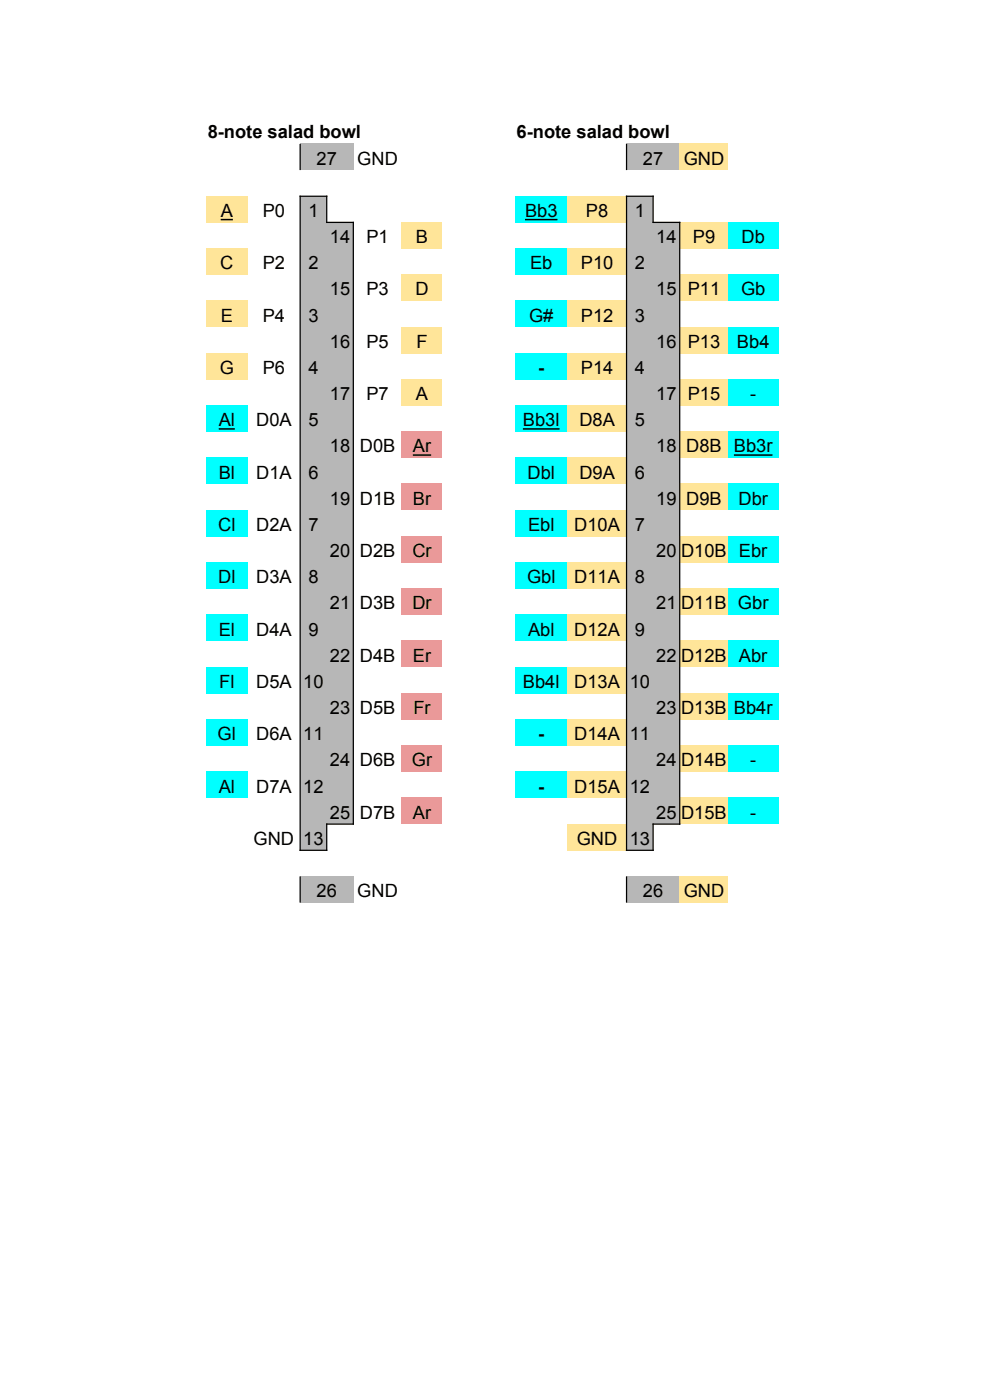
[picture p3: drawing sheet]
<svg xmlns="http://www.w3.org/2000/svg" width="210mm" height="297mm" viewBox="0 0 210 297" stroke-linecap="round" stroke-linejoin="round" font-family="sans-serif">
<defs><g id="words">
<g font-size="3.9">
<text x="44.1" y="29.4">8-note salad bowl</text>
<text x="109.6" y="29.4">6-note salad bowl</text>
<text x="67.2" y="34.9">27</text>
<text x="75.8" y="34.9">GND</text>
<text x="136.4" y="34.9">27</text>
<text x="145" y="34.9">GND</text>
<text x="46.8" y="46">A</text>
<text x="55.7" y="46">P0</text>
<text x="65.4" y="46">1</text>
<text x="111.4" y="46">Bb3</text>
<text x="124.3" y="46">P8</text>
<text x="134.7" y="46">1</text>
<text x="70" y="51.6">14</text>
<text x="77.7" y="51.6">P1</text>
<text x="88.2" y="51.6">B</text>
<text x="139.2" y="51.6">14</text>
<text x="147" y="51.6">P9</text>
<text x="157.3" y="51.6">Db</text>
<text x="46.7" y="57.1">C</text>
<text x="55.7" y="57.1">P2</text>
<text x="65.4" y="57.1">2</text>
<text x="112.5" y="57.1">Eb</text>
<text x="123.2" y="57.1">P10</text>
<text x="134.7" y="57.1">2</text>
<text x="70" y="62.7">15</text>
<text x="77.7" y="62.7">P3</text>
<text x="88.1" y="62.7">D</text>
<text x="139.2" y="62.7">15</text>
<text x="145.9" y="62.7">P11</text>
<text x="157.2" y="62.7">Gb</text>
<text x="46.8" y="68.2">E</text>
<text x="55.7" y="68.2">P4</text>
<text x="65.4" y="68.2">3</text>
<text x="112.2" y="68.2">G#</text>
<text x="123.2" y="68.2">P12</text>
<text x="134.7" y="68.2">3</text>
<text x="70" y="73.8">16</text>
<text x="77.7" y="73.8">P5</text>
<text x="88.3" y="73.8">F</text>
<text x="139.2" y="73.8">16</text>
<text x="145.9" y="73.8">P13</text>
<text x="156.3" y="73.8">Bb4</text>
<text x="46.6" y="79.3">G</text>
<text x="55.7" y="79.3">P6</text>
<text x="65.4" y="79.3">4</text>
<text x="114.2" y="79.3">-</text>
<text x="123.2" y="79.3">P14</text>
<text x="134.7" y="79.3">4</text>
<text x="70" y="84.9">17</text>
<text x="77.7" y="84.9">P7</text>
<text x="88.2" y="84.9">A</text>
<text x="139.2" y="84.9">17</text>
<text x="145.9" y="84.9">P15</text>
<text x="159.1" y="84.9">-</text>
<text x="46.4" y="90.4">Al</text>
<text x="54.3" y="90.4">D0A</text>
<text x="65.4" y="90.4">5</text>
<text x="70" y="96">18</text>
<text x="76.3" y="96">D0B</text>
<text x="87.6" y="96">Ar</text>
<text x="110.9" y="90.4">Bb3l</text>
<text x="122.9" y="90.4">D8A</text>
<text x="134.7" y="90.4">5</text>
<text x="139.2" y="96">18</text>
<text x="145.6" y="96">D8B</text>
<text x="155.7" y="96">Bb3r</text>
<text x="46.4" y="101.5">Bl</text>
<text x="54.3" y="101.5">D1A</text>
<text x="65.4" y="101.5">6</text>
<text x="111.9" y="101.5">Dbl</text>
<text x="122.9" y="101.5">D9A</text>
<text x="134.7" y="101.5">6</text>
<text x="70" y="107.1">19</text>
<text x="76.3" y="107.1">D1B</text>
<text x="87.6" y="107.1">Br</text>
<text x="139.2" y="107.1">19</text>
<text x="145.6" y="107.1">D9B</text>
<text x="156.7" y="107.1">Dbr</text>
<text x="46.3" y="112.6">Cl</text>
<text x="54.3" y="112.6">D2A</text>
<text x="65.4" y="112.6">7</text>
<text x="112" y="112.6">Ebl</text>
<text x="121.8" y="112.6">D10A</text>
<text x="134.7" y="112.6">7</text>
<text x="70" y="118.2">20</text>
<text x="76.3" y="118.2">D2B</text>
<text x="87.5" y="118.2">Cr</text>
<text x="139.2" y="118.2">20</text>
<text x="144.5" y="118.2">D10B</text>
<text x="156.8" y="118.2">Ebr</text>
<text x="46.3" y="123.7">Dl</text>
<text x="54.3" y="123.7">D3A</text>
<text x="65.4" y="123.7">8</text>
<text x="111.8" y="123.7">Gbl</text>
<text x="121.8" y="123.7">D11A</text>
<text x="134.7" y="123.7">8</text>
<text x="70" y="129.3">21</text>
<text x="76.3" y="129.3">D3B</text>
<text x="87.5" y="129.3">Dr</text>
<text x="139.2" y="129.3">21</text>
<text x="144.5" y="129.3">D11B</text>
<text x="156.6" y="129.3">Gbr</text>
<text x="46.4" y="134.8">El</text>
<text x="54.3" y="134.8">D4A</text>
<text x="65.4" y="134.8">9</text>
<text x="112" y="134.8">Abl</text>
<text x="121.8" y="134.8">D12A</text>
<text x="134.7" y="134.8">9</text>
<text x="70" y="140.4">22</text>
<text x="76.3" y="140.4">D4B</text>
<text x="87.6" y="140.4">Er</text>
<text x="139.2" y="140.4">22</text>
<text x="144.5" y="140.4">D12B</text>
<text x="156.8" y="140.4">Abr</text>
<text x="46.5" y="145.9">Fl</text>
<text x="54.3" y="145.9">D5A</text>
<text x="64.3" y="145.9">10</text>
<text x="110.9" y="145.9">Bb4l</text>
<text x="121.8" y="145.9">D13A</text>
<text x="133.6" y="145.9">10</text>
<text x="70" y="151.5">23</text>
<text x="76.3" y="151.5">D5B</text>
<text x="87.7" y="151.5">Fr</text>
<text x="139.2" y="151.5">23</text>
<text x="144.5" y="151.5">D13B</text>
<text x="155.7" y="151.5">Bb4r</text>
<text x="46.2" y="157">Gl</text>
<text x="54.3" y="157">D6A</text>
<text x="64.3" y="157">11</text>
<text x="114.2" y="157">-</text>
<text x="121.8" y="157">D14A</text>
<text x="133.6" y="157">11</text>
<text x="70" y="162.6">24</text>
<text x="76.3" y="162.6">D6B</text>
<text x="87.4" y="162.6">Gr</text>
<text x="139.2" y="162.6">24</text>
<text x="144.5" y="162.6">D14B</text>
<text x="159.1" y="162.6">-</text>
<text x="46.4" y="168.1">Al</text>
<text x="54.3" y="168.1">D7A</text>
<text x="64.3" y="168.1">12</text>
<text x="70" y="173.7">25</text>
<text x="76.3" y="173.7">D7B</text>
<text x="87.6" y="173.7">Ar</text>
<text x="114.2" y="168.1">-</text>
<text x="121.8" y="168.1">D15A</text>
<text x="133.6" y="168.1">12</text>
<text x="139.2" y="173.7">25</text>
<text x="144.5" y="173.7">D15B</text>
<text x="159.1" y="173.7">-</text>
<text x="53.8" y="179.2">GND</text>
<text x="64.3" y="179.2">13</text>
<text x="122.4" y="179.2">GND</text>
<text x="133.6" y="179.2">13</text>
<text x="67.2" y="190.3">26</text>
<text x="75.8" y="190.3">GND</text>
<text x="136.4" y="190.3">26</text>
<text x="145" y="190.3">GND</text>
</g>
</g></defs>
<g fill="#b7b7b7">
<path d="M63.6 30.5h11.3v5.6h-11.3z" fill-rule="evenodd"/>
<path d="M132.9 30.5h11.3v5.6h-11.3z" fill-rule="evenodd"/>
</g>
<g fill="#ffe599">
<path d="M144.2 30.5h10.3v5.6h-10.3z" fill-rule="evenodd"/>
<path d="M43.7 41.6h8.8v5.6h-8.8z" fill-rule="evenodd"/>
</g>
<path d="M63.6 41.6h5.7v5.6h-5.7z" fill-rule="evenodd" fill="#b7b7b7"/>
<path d="M109.2 41.6h11.2v5.6h-11.2z" fill-rule="evenodd" fill="#0ff"/>
<path d="M120.4 41.6h12.5v5.6h-12.5z" fill-rule="evenodd" fill="#ffe599"/>
<g fill="#b7b7b7">
<path d="M132.9 41.6h5.6v5.6h-5.6z" fill-rule="evenodd"/>
<path d="M63.6 47.2h11.3v5.5h-11.3z" fill-rule="evenodd"/>
</g>
<path d="M85.2 47.2h8.6v5.5h-8.6z" fill-rule="evenodd" fill="#ffe599"/>
<path d="M132.9 47.2h11.3v5.5h-11.3z" fill-rule="evenodd" fill="#b7b7b7"/>
<path d="M144.2 47.2h10.3v5.5h-10.3z" fill-rule="evenodd" fill="#ffe599"/>
<path d="M154.4 47.2h10.7v5.5h-10.7z" fill-rule="evenodd" fill="#0ff"/>
<path d="M43.7 52.7h8.8v5.6h-8.8z" fill-rule="evenodd" fill="#ffe599"/>
<path d="M63.6 52.7h11.3v5.6h-11.3z" fill-rule="evenodd" fill="#b7b7b7"/>
<path d="M109.2 52.7h11.2v5.6h-11.2z" fill-rule="evenodd" fill="#0ff"/>
<path d="M120.4 52.7h12.5v5.6h-12.5z" fill-rule="evenodd" fill="#ffe599"/>
<g fill="#b7b7b7">
<path d="M132.9 52.7h11.3v5.6h-11.3z" fill-rule="evenodd"/>
<path d="M63.6 58.3h11.3v5.5h-11.3z" fill-rule="evenodd"/>
</g>
<path d="M85.2 58.3h8.6v5.5h-8.6z" fill-rule="evenodd" fill="#ffe599"/>
<path d="M132.9 58.3h11.3v5.5h-11.3z" fill-rule="evenodd" fill="#b7b7b7"/>
<path d="M144.2 58.3h10.3v5.5h-10.3z" fill-rule="evenodd" fill="#ffe599"/>
<path d="M154.4 58.3h10.7v5.5h-10.7z" fill-rule="evenodd" fill="#0ff"/>
<path d="M43.7 63.8h8.8v5.6h-8.8z" fill-rule="evenodd" fill="#ffe599"/>
<path d="M63.6 63.8h11.3v5.6h-11.3z" fill-rule="evenodd" fill="#b7b7b7"/>
<path d="M109.2 63.8h11.2v5.6h-11.2z" fill-rule="evenodd" fill="#0ff"/>
<path d="M120.4 63.8h12.5v5.6h-12.5z" fill-rule="evenodd" fill="#ffe599"/>
<g fill="#b7b7b7">
<path d="M132.9 63.8h11.3v5.6h-11.3z" fill-rule="evenodd"/>
<path d="M63.6 69.4h11.3v5.5h-11.3z" fill-rule="evenodd"/>
</g>
<path d="M85.2 69.4h8.6v5.5h-8.6z" fill-rule="evenodd" fill="#ffe599"/>
<path d="M132.9 69.4h11.3v5.5h-11.3z" fill-rule="evenodd" fill="#b7b7b7"/>
<path d="M144.2 69.4h10.3v5.5h-10.3z" fill-rule="evenodd" fill="#ffe599"/>
<path d="M154.4 69.4h10.7v5.5h-10.7z" fill-rule="evenodd" fill="#0ff"/>
<path d="M43.7 74.9h8.8v5.6h-8.8z" fill-rule="evenodd" fill="#ffe599"/>
<path d="M63.6 74.9h11.3v5.6h-11.3z" fill-rule="evenodd" fill="#b7b7b7"/>
<path d="M109.2 74.9h11.2v5.6h-11.2z" fill-rule="evenodd" fill="#0ff"/>
<path d="M120.4 74.9h12.5v5.6h-12.5z" fill-rule="evenodd" fill="#ffe599"/>
<g fill="#b7b7b7">
<path d="M132.9 74.9h11.3v5.6h-11.3z" fill-rule="evenodd"/>
<path d="M63.6 80.5h11.3v5.5h-11.3z" fill-rule="evenodd"/>
</g>
<path d="M85.2 80.5h8.6v5.5h-8.6z" fill-rule="evenodd" fill="#ffe599"/>
<path d="M132.9 80.5h11.3v5.5h-11.3z" fill-rule="evenodd" fill="#b7b7b7"/>
<path d="M144.2 80.5h10.3v5.5h-10.3z" fill-rule="evenodd" fill="#ffe599"/>
<g fill="#0ff">
<path d="M154.4 80.5h10.7v5.5h-10.7z" fill-rule="evenodd"/>
<path d="M43.7 86h8.8v5.6h-8.8z" fill-rule="evenodd"/>
</g>
<path d="M63.6 86h11.3v5.6h-11.3z" fill-rule="evenodd" fill="#b7b7b7"/>
<path d="M109.2 86h11.2v5.6h-11.2z" fill-rule="evenodd" fill="#0ff"/>
<path d="M120.4 86h12.5v5.6h-12.5z" fill-rule="evenodd" fill="#ffe599"/>
<g fill="#b7b7b7">
<path d="M132.9 86h11.3v5.6h-11.3z" fill-rule="evenodd"/>
<path d="M63.6 91.5h11.3v5.6h-11.3z" fill-rule="evenodd"/>
</g>
<path d="M85.2 91.5h8.6v5.6h-8.6z" fill-rule="evenodd" fill="#ea9999"/>
<path d="M132.9 91.5h11.3v5.6h-11.3z" fill-rule="evenodd" fill="#b7b7b7"/>
<path d="M144.2 91.5h10.3v5.6h-10.3z" fill-rule="evenodd" fill="#ffe599"/>
<g fill="#0ff">
<path d="M154.4 91.5h10.7v5.6h-10.7z" fill-rule="evenodd"/>
<path d="M43.7 97.1h8.8v5.6h-8.8z" fill-rule="evenodd"/>
</g>
<path d="M63.6 97.1h11.3v5.6h-11.3z" fill-rule="evenodd" fill="#b7b7b7"/>
<path d="M109.2 97.1h11.2v5.6h-11.2z" fill-rule="evenodd" fill="#0ff"/>
<path d="M120.4 97.1h12.5v5.6h-12.5z" fill-rule="evenodd" fill="#ffe599"/>
<g fill="#b7b7b7">
<path d="M132.9 97.1h11.3v5.6h-11.3z" fill-rule="evenodd"/>
<path d="M63.6 102.7h11.3v5.5h-11.3z" fill-rule="evenodd"/>
</g>
<path d="M85.2 102.7h8.6v5.5h-8.6z" fill-rule="evenodd" fill="#ea9999"/>
<path d="M132.9 102.7h11.3v5.5h-11.3z" fill-rule="evenodd" fill="#b7b7b7"/>
<path d="M144.2 102.7h10.3v5.5h-10.3z" fill-rule="evenodd" fill="#ffe599"/>
<g fill="#0ff">
<path d="M154.4 102.7h10.7v5.5h-10.7z" fill-rule="evenodd"/>
<path d="M43.7 108.2h8.8v5.6h-8.8z" fill-rule="evenodd"/>
</g>
<path d="M63.6 108.2h11.3v5.6h-11.3z" fill-rule="evenodd" fill="#b7b7b7"/>
<path d="M109.2 108.2h11.2v5.6h-11.2z" fill-rule="evenodd" fill="#0ff"/>
<path d="M120.4 108.2h12.5v5.6h-12.5z" fill-rule="evenodd" fill="#ffe599"/>
<g fill="#b7b7b7">
<path d="M132.9 108.2h11.3v5.6h-11.3z" fill-rule="evenodd"/>
<path d="M63.6 113.8h11.3v5.5h-11.3z" fill-rule="evenodd"/>
</g>
<path d="M85.2 113.8h8.6v5.5h-8.6z" fill-rule="evenodd" fill="#ea9999"/>
<path d="M132.9 113.8h11.3v5.5h-11.3z" fill-rule="evenodd" fill="#b7b7b7"/>
<path d="M144.2 113.8h10.3v5.5h-10.3z" fill-rule="evenodd" fill="#ffe599"/>
<g fill="#0ff">
<path d="M154.4 113.8h10.7v5.5h-10.7z" fill-rule="evenodd"/>
<path d="M43.7 119.3h8.8v5.6h-8.8z" fill-rule="evenodd"/>
</g>
<path d="M63.6 119.3h11.3v5.6h-11.3z" fill-rule="evenodd" fill="#b7b7b7"/>
<path d="M109.2 119.3h11.2v5.6h-11.2z" fill-rule="evenodd" fill="#0ff"/>
<path d="M120.4 119.3h12.5v5.6h-12.5z" fill-rule="evenodd" fill="#ffe599"/>
<g fill="#b7b7b7">
<path d="M132.9 119.3h11.3v5.6h-11.3z" fill-rule="evenodd"/>
<path d="M63.6 124.9h11.3v5.5h-11.3z" fill-rule="evenodd"/>
</g>
<path d="M85.2 124.9h8.6v5.5h-8.6z" fill-rule="evenodd" fill="#ea9999"/>
<path d="M132.9 124.9h11.3v5.5h-11.3z" fill-rule="evenodd" fill="#b7b7b7"/>
<path d="M144.2 124.9h10.3v5.5h-10.3z" fill-rule="evenodd" fill="#ffe599"/>
<g fill="#0ff">
<path d="M154.4 124.9h10.7v5.5h-10.7z" fill-rule="evenodd"/>
<path d="M43.7 130.4h8.8v5.6h-8.8z" fill-rule="evenodd"/>
</g>
<path d="M63.6 130.4h11.3v5.6h-11.3z" fill-rule="evenodd" fill="#b7b7b7"/>
<path d="M109.2 130.4h11.2v5.6h-11.2z" fill-rule="evenodd" fill="#0ff"/>
<path d="M120.4 130.4h12.5v5.6h-12.5z" fill-rule="evenodd" fill="#ffe599"/>
<g fill="#b7b7b7">
<path d="M132.9 130.4h11.3v5.6h-11.3z" fill-rule="evenodd"/>
<path d="M63.6 136h11.3v5.5h-11.3z" fill-rule="evenodd"/>
</g>
<path d="M85.2 136h8.6v5.5h-8.6z" fill-rule="evenodd" fill="#ea9999"/>
<path d="M132.9 136h11.3v5.5h-11.3z" fill-rule="evenodd" fill="#b7b7b7"/>
<path d="M144.2 136h10.3v5.5h-10.3z" fill-rule="evenodd" fill="#ffe599"/>
<g fill="#0ff">
<path d="M154.4 136h10.7v5.5h-10.7z" fill-rule="evenodd"/>
<path d="M43.7 141.5h8.8v5.6h-8.8z" fill-rule="evenodd"/>
</g>
<path d="M63.6 141.5h11.3v5.6h-11.3z" fill-rule="evenodd" fill="#b7b7b7"/>
<path d="M109.2 141.5h11.2v5.6h-11.2z" fill-rule="evenodd" fill="#0ff"/>
<path d="M120.4 141.5h12.5v5.6h-12.5z" fill-rule="evenodd" fill="#ffe599"/>
<g fill="#b7b7b7">
<path d="M132.9 141.5h11.3v5.6h-11.3z" fill-rule="evenodd"/>
<path d="M63.6 147.1h11.3v5.5h-11.3z" fill-rule="evenodd"/>
</g>
<path d="M85.2 147.1h8.6v5.5h-8.6z" fill-rule="evenodd" fill="#ea9999"/>
<path d="M132.9 147.1h11.3v5.5h-11.3z" fill-rule="evenodd" fill="#b7b7b7"/>
<path d="M144.2 147.1h10.3v5.5h-10.3z" fill-rule="evenodd" fill="#ffe599"/>
<g fill="#0ff">
<path d="M154.4 147.1h10.7v5.5h-10.7z" fill-rule="evenodd"/>
<path d="M43.7 152.6h8.8v5.6h-8.8z" fill-rule="evenodd"/>
</g>
<path d="M63.6 152.6h11.3v5.6h-11.3z" fill-rule="evenodd" fill="#b7b7b7"/>
<path d="M109.2 152.6h11.2v5.6h-11.2z" fill-rule="evenodd" fill="#0ff"/>
<path d="M120.4 152.6h12.5v5.6h-12.5z" fill-rule="evenodd" fill="#ffe599"/>
<g fill="#b7b7b7">
<path d="M132.9 152.6h11.3v5.6h-11.3z" fill-rule="evenodd"/>
<path d="M63.6 158.2h11.3v5.5h-11.3z" fill-rule="evenodd"/>
</g>
<path d="M85.2 158.2h8.6v5.5h-8.6z" fill-rule="evenodd" fill="#ea9999"/>
<path d="M132.9 158.2h11.3v5.5h-11.3z" fill-rule="evenodd" fill="#b7b7b7"/>
<path d="M144.2 158.2h10.3v5.5h-10.3z" fill-rule="evenodd" fill="#ffe599"/>
<g fill="#0ff">
<path d="M154.4 158.2h10.7v5.5h-10.7z" fill-rule="evenodd"/>
<path d="M43.7 163.7h8.8v5.6h-8.8z" fill-rule="evenodd"/>
</g>
<path d="M63.6 163.7h11.3v5.6h-11.3z" fill-rule="evenodd" fill="#b7b7b7"/>
<path d="M109.2 163.7h11.2v5.6h-11.2z" fill-rule="evenodd" fill="#0ff"/>
<path d="M120.4 163.7h12.5v5.6h-12.5z" fill-rule="evenodd" fill="#ffe599"/>
<g fill="#b7b7b7">
<path d="M132.9 163.7h11.3v5.6h-11.3z" fill-rule="evenodd"/>
<path d="M63.6 169.3h11.3v5.5h-11.3z" fill-rule="evenodd"/>
</g>
<path d="M85.2 169.3h8.6v5.5h-8.6z" fill-rule="evenodd" fill="#ea9999"/>
<path d="M132.9 169.3h11.3v5.5h-11.3z" fill-rule="evenodd" fill="#b7b7b7"/>
<path d="M144.2 169.3h10.3v5.5h-10.3z" fill-rule="evenodd" fill="#ffe599"/>
<path d="M154.4 169.3h10.7v5.5h-10.7z" fill-rule="evenodd" fill="#0ff"/>
<path d="M63.6 174.8h5.7v5.6h-5.7z" fill-rule="evenodd" fill="#b7b7b7"/>
<path d="M120.4 174.8h12.5v5.6h-12.5z" fill-rule="evenodd" fill="#ffe599"/>
<g fill="#b7b7b7">
<path d="M132.9 174.8h5.6v5.6h-5.6z" fill-rule="evenodd"/>
<path d="M63.6 185.9h11.3v5.6h-11.3z" fill-rule="evenodd"/>
<path d="M132.9 185.9h11.3v5.6h-11.3z" fill-rule="evenodd"/>
</g>
<path d="M144.2 185.9h10.3v5.6h-10.3z" fill-rule="evenodd" fill="#ffe599"/>
<g fill="none" stroke="#000" stroke-width=".26">
<path d="M63.7 30.5v5.6M132.9 30.5v5.6M63.5 41.6h5.9M63.7 41.5v139M69.2 47.2h5.9M69.3 41.5v5.8M75 47.1v127.9M132.8 41.6h5.9M132.9 41.5v139M138.4 47.2h5.9M138.5 41.5v5.8M144.2 47.1v127.9"/>
<path d="M69.2 174.8h5.9M69.3 174.7v5.8M138.4 174.8h5.9M138.5 174.7v5.8M63.5 180.4h5.9M63.7 185.9v5.6M132.8 180.4h5.9M132.9 185.9v5.6"/>
</g>
<path d="M46.8 46.6h2.6M111.4 46.6h6.8M46.4 91h3.4M87.6 96.5h3.9M110.9 91h7.8M155.7 96.5h8.2" fill="none" stroke="#000" stroke-width=".32"/>
<use href="#words"/>
</svg>
